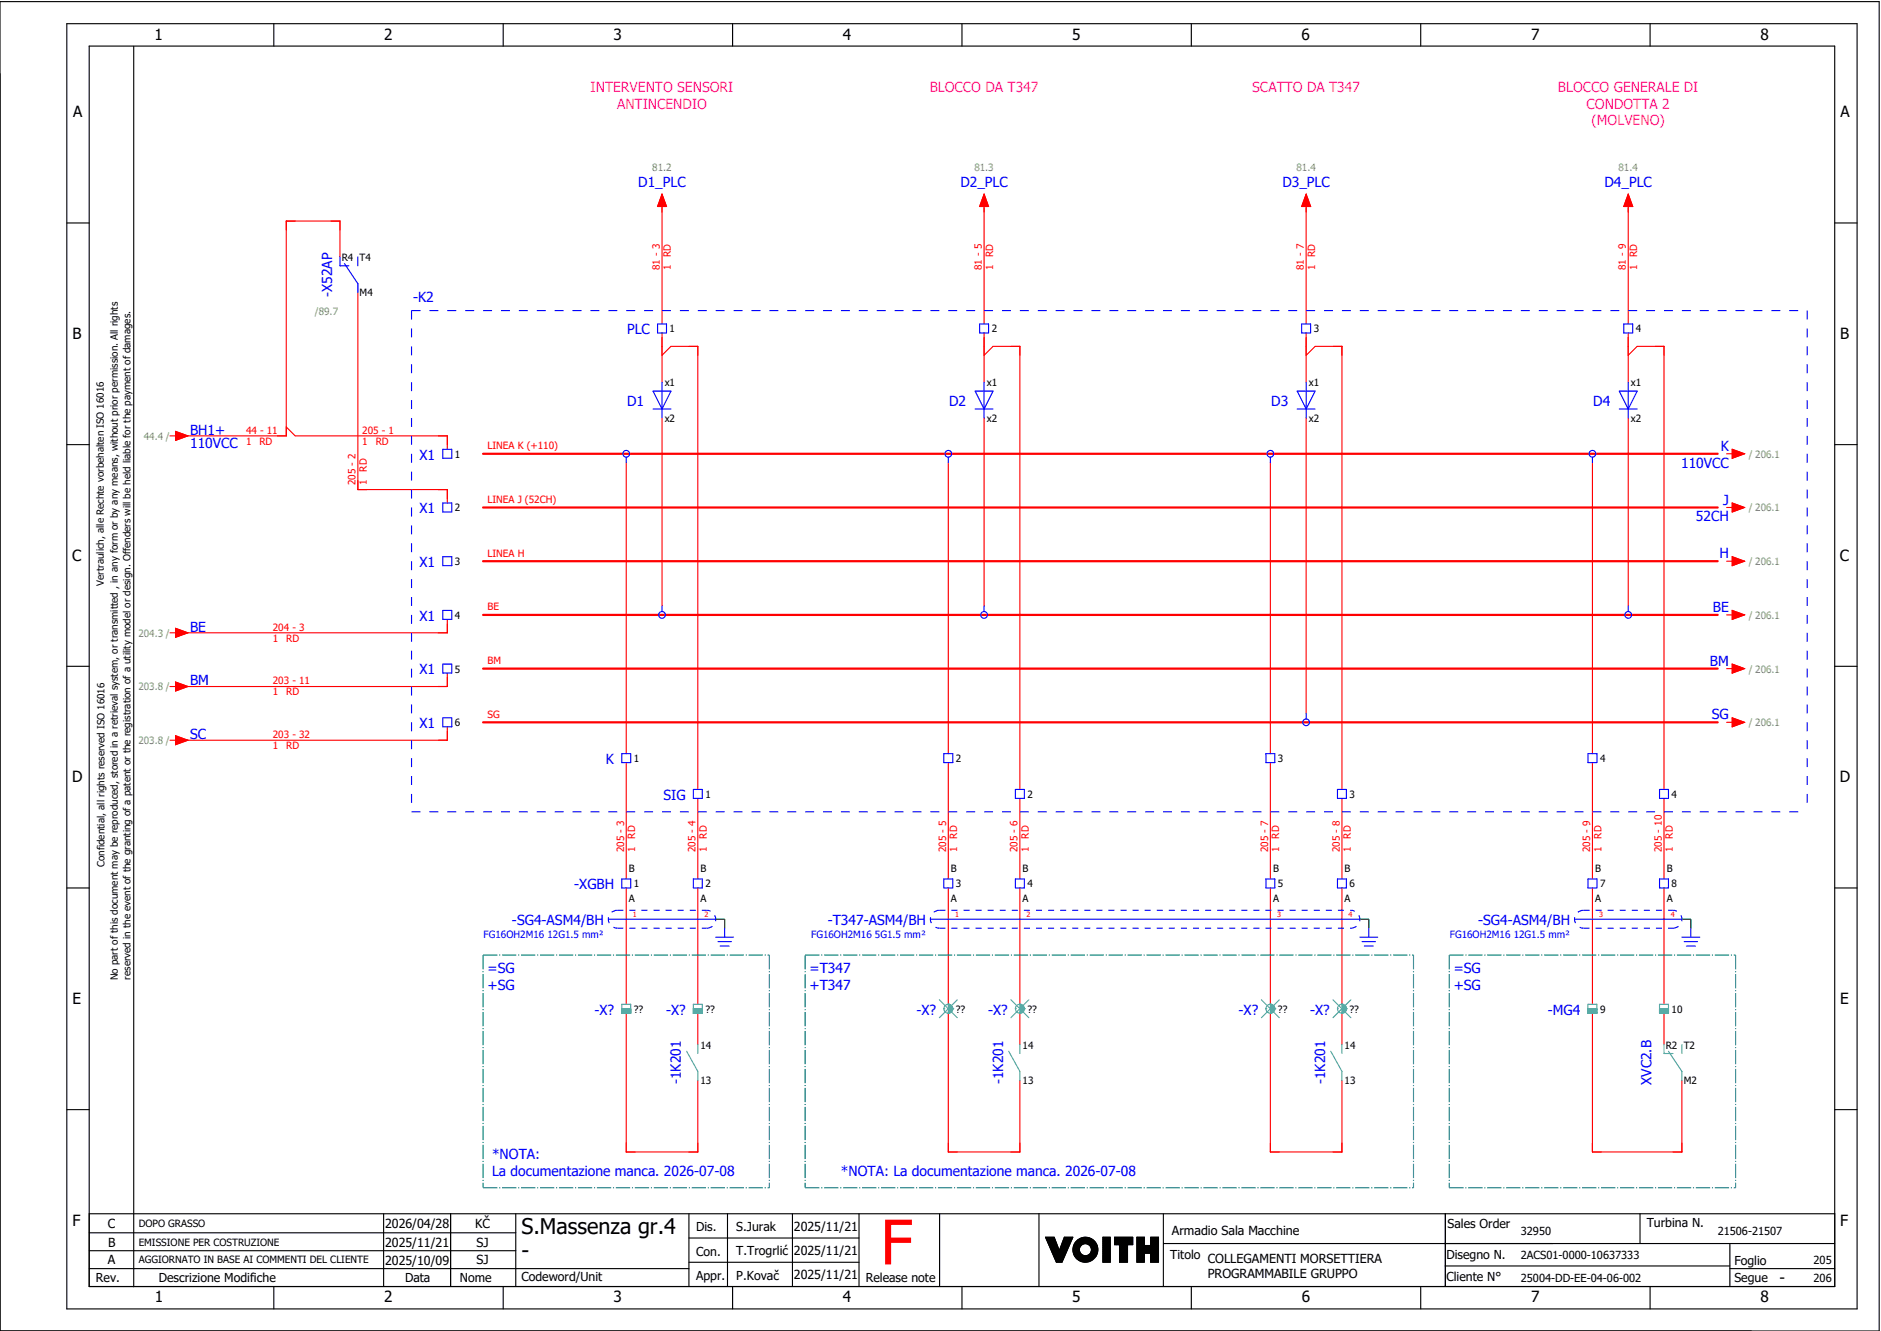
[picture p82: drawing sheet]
<svg xmlns="http://www.w3.org/2000/svg" width="421mm" height="297mm" viewBox="0 0 421 297" stroke-linecap="round" stroke-linejoin="round" font-family="sans-serif">
<defs><g id="words">
<text font-size="13.8" fill="#f00" x="196.9" y="282.5">F</text>
<g font-size="4.8">
<text x="116.6" y="275.8">S.Massenza gr.4</text>
<text x="116.6" y="281.1">-</text>
</g>
<g font-size="3.4">
<text x="34.5" y="9">1</text>
<text x="85.9" y="9">2</text>
<text x="137.1" y="9">3</text>
<text x="188.4" y="9">4</text>
<text x="239.7" y="9">5</text>
<text x="291" y="9">6</text>
<text x="342.3" y="9">7</text>
<text x="393.5" y="9">8</text>
<text x="16.3" y="26.2">A</text>
<text x="411.5" y="26.2">A</text>
<text x="16.2" y="75.8">B</text>
<text x="411.4" y="75.8">B</text>
<text x="16.1" y="125.3">C</text>
<text x="411.3" y="125.3">C</text>
<text x="16.1" y="174.8">D</text>
<text x="411.3" y="174.8">D</text>
<text x="16.2" y="224.4">E</text>
<text x="411.4" y="224.4">E</text>
<text x="16.2" y="273.9">F</text>
<text x="411.4" y="273.9">F</text>
<text x="397.8" y="286.6">-</text>
<text x="34.6" y="291">1</text>
<text x="85.9" y="291">2</text>
<text x="137.2" y="291">3</text>
<text x="188.4" y="291">4</text>
<text x="239.7" y="291">5</text>
<text x="291" y="291">6</text>
<text x="342.3" y="291">7</text>
<text x="393.6" y="291">8</text>
</g>
<g font-size="3.1" fill="#f0f">
<text x="132" y="20.5">INTERVENTO SENSORI</text>
<text x="207.8" y="20.5">BLOCCO DA T347</text>
<text x="280" y="20.5">SCATTO DA T347</text>
<text x="348.3" y="20.5">BLOCCO GENERALE DI</text>
<text x="137.9" y="24.3">ANTINCENDIO</text>
<text x="354.7" y="24.3">CONDOTTA 2</text>
<text x="355.8" y="28">(MOLVENO)</text>
</g>
<g font-size="3.1" fill="#00f">
<text x="142.7" y="41.8">D1_PLC</text>
<text x="214.7" y="41.8">D2_PLC</text>
<text x="286.7" y="41.8">D3_PLC</text>
<text x="358.7" y="41.8">D4_PLC</text>
<text x="74.2" y="66.3" transform="rotate(-90 74.2 66.3)">-X52AP</text>
<text x="92.4" y="67.5">-K2</text>
<text x="140.2" y="74.7">PLC</text>
<text x="140.2" y="90.6">D1</text>
<text x="212.2" y="90.6">D2</text>
<text x="284.2" y="90.6">D3</text>
<text x="356.2" y="90.6">D4</text>
<text x="42.5" y="97.1">BH1+</text>
<text x="42.5" y="100.1">110VCC</text>
<text x="384.7" y="100.8">K</text>
<text x="93.8" y="102.7">X1</text>
<text x="375.8" y="104.5">110VCC</text>
<text x="385.2" y="112.8">J</text>
<text x="93.8" y="114.7">X1</text>
<text x="379.1" y="116.5">52CH</text>
<text x="384.4" y="124.8">H</text>
<text x="93.8" y="126.7">X1</text>
<text x="382.9" y="136.8">BE</text>
<text x="42.5" y="141.1">BE</text>
<text x="93.8" y="138.7">X1</text>
<text x="382.3" y="148.8">BM</text>
<text x="42.5" y="153.1">BM</text>
<text x="93.8" y="150.7">X1</text>
<text x="382.7" y="160.8">SG</text>
<text x="42.5" y="165.1">SC</text>
<text x="93.8" y="162.7">X1</text>
<text x="135.5" y="170.7">K</text>
<text x="148.3" y="178.7">SIG</text>
<text x="128.4" y="198.7">-XGBH</text>
<text x="114.5" y="206.6">-SG4-ASM4/BH</text>
<text x="185.1" y="206.6">-T347-ASM4/BH</text>
<text x="330.5" y="206.6">-SG4-ASM4/BH</text>
<text x="109" y="217.5">=SG</text>
<text x="109" y="221.3">+SG</text>
<text x="181" y="217.5">=T347</text>
<text x="181" y="221.3">+T347</text>
<text x="325" y="217.5">=SG</text>
<text x="325" y="221.3">+SG</text>
<text x="132.9" y="226.7">-X?</text>
<text x="148.9" y="226.7">-X?</text>
<text x="204.9" y="226.7">-X?</text>
<text x="220.9" y="226.7">-X?</text>
<text x="276.9" y="226.7">-X?</text>
<text x="292.9" y="226.7">-X?</text>
<text x="346" y="226.7">-MG4</text>
<text x="152.2" y="242.3" transform="rotate(-90 152.2 242.3)">-1K201</text>
<text x="224.2" y="242.3" transform="rotate(-90 224.2 242.3)">-1K201</text>
<text x="296.2" y="242.3" transform="rotate(-90 296.2 242.3)">-1K201</text>
<text x="369.2" y="242.4" transform="rotate(-90 369.2 242.4)">XVC2.B</text>
<text x="110" y="259">*NOTA:</text>
<text x="110" y="262.8">La documentazione manca. 2026-07-08</text>
<text x="188" y="262.8">*NOTA: La documentazione manca. 2026-07-08</text>
</g>
<g font-size="2.8">
<text x="24.1" y="274.4">C</text>
<text x="86.1" y="274.4">2026/04/28</text>
<text x="106.2" y="274.4">KČ</text>
<text x="155.6" y="275.1">Dis.</text>
<text x="164.6" y="275.1">S.Jurak</text>
<text x="177.5" y="275">2025/11/21</text>
<text x="262" y="275.8">Armadio Sala Macchine</text>
<text x="323.6" y="274.3">Sales Order</text>
<text x="368.1" y="274.2">Turbina N.</text>
<text x="24.2" y="278.6">B</text>
<text x="86.1" y="278.6">2025/11/21</text>
<text x="106.5" y="278.6">SJ</text>
<text x="155.6" y="280.5">Con.</text>
<text x="164.6" y="280.5">T.Trogrlić</text>
<text x="177.5" y="280.4">2025/11/21</text>
<text x="261.6" y="281.3">Titolo</text>
<text x="323.4" y="281.2">Disegno N.</text>
<text x="21.4" y="286.5">Rev.</text>
<text x="24.1" y="282.5">A</text>
<text x="35.5" y="286.4">Descrizione Modifiche</text>
<text x="86.1" y="282.6">2025/10/09</text>
<text x="90.5" y="286.5">Data</text>
<text x="102.8" y="286.5">Nome</text>
<text x="106.5" y="282.5">SJ</text>
<text x="116.6" y="286.3">Codeword/Unit</text>
<text x="155.6" y="286">Appr.</text>
<text x="164.6" y="285.9">P.Kovač</text>
<text x="177.5" y="285.8">2025/11/21</text>
<text x="193.5" y="286.5">Release note</text>
<text x="270" y="282.2">COLLEGAMENTI MORSETTIERA</text>
<text x="270" y="285.5">PROGRAMMABILE GRUPPO</text>
<text x="323.4" y="286.2">Cliente N°</text>
<text x="387.7" y="286.5">Segue</text>
<text x="387.7" y="282.6">Foglio</text>
</g>
<g font-size="2.5">
<text x="340" y="275.9">32950</text>
<text x="384" y="275.9">21506-21507</text>
<text x="340" y="281.4">2ACS01-0000-10637333</text>
<text x="340" y="286.4">25004-DD-EE-04-06-002</text>
<text x="405.4" y="282.4">205</text>
<text x="405.4" y="286.4">206</text>
</g>
<g font-size="2.2" fill="#7ca552">
<text x="145.8" y="38.2">81.2</text>
<text x="217.8" y="38.2">81.3</text>
<text x="289.8" y="38.2">81.4</text>
<text x="361.8" y="38.2">81.4</text>
<text x="70.4" y="70.3">/89.7</text>
<text x="32.2" y="98.3">44.4 /</text>
<text x="391" y="102.3">/ 206.1</text>
<text x="391" y="114.3">/ 206.1</text>
<text x="391" y="126.3">/ 206.1</text>
<text x="30.9" y="142.3">204.3 /</text>
<text x="391" y="138.3">/ 206.1</text>
<text x="30.9" y="154.3">203.8 /</text>
<text x="391" y="150.3">/ 206.1</text>
<text x="30.9" y="166.3">203.8 /</text>
<text x="391" y="162.3">/ 206.1</text>
</g>
<g font-size="2.2">
<text x="76.4" y="58.3">R4 T4</text>
<text x="80.4" y="66.2">M4</text>
<text x="149.7" y="74.3">1</text>
<text x="221.7" y="74.3">2</text>
<text x="293.7" y="74.3">3</text>
<text x="365.7" y="74.3">4</text>
<text x="148.6" y="86.3">x1</text>
<text x="220.6" y="86.3">x1</text>
<text x="292.6" y="86.3">x1</text>
<text x="364.6" y="86.3">x1</text>
<text x="148.6" y="94.2">x2</text>
<text x="220.6" y="94.2">x2</text>
<text x="292.6" y="94.2">x2</text>
<text x="364.6" y="94.2">x2</text>
<text x="101.7" y="102.3">1</text>
<text x="101.7" y="114.3">2</text>
<text x="23.2" y="130.9" transform="rotate(-90 23.2 130.9)">Vertraulich, alle Rechte vorbehalten ISO 16016</text>
<text x="101.7" y="126.3">3</text>
<text x="101.7" y="138.3">4</text>
<text x="101.7" y="150.3">5</text>
<text x="101.7" y="162.3">6</text>
<text x="141.7" y="170.3">1</text>
<text x="213.7" y="170.3">2</text>
<text x="285.7" y="170.3">3</text>
<text x="357.7" y="170.3">4</text>
<text x="157.7" y="178.3">1</text>
<text x="229.7" y="178.3">2</text>
<text x="301.7" y="178.3">3</text>
<text x="373.7" y="178.3">4</text>
<text x="23.4" y="193.7" transform="rotate(-90 23.4 193.7)">Confidential, all rights reserved ISO 16016</text>
<text x="140.6" y="194.9">B</text>
<text x="156.6" y="194.9">B</text>
<text x="212.6" y="194.9">B</text>
<text x="228.6" y="194.9">B</text>
<text x="284.6" y="194.9">B</text>
<text x="300.6" y="194.9">B</text>
<text x="356.6" y="194.9">B</text>
<text x="372.6" y="194.9">B</text>
<text x="140.6" y="201.6">A</text>
<text x="141.7" y="198.3">1</text>
<text x="156.6" y="201.6">A</text>
<text x="157.7" y="198.3">2</text>
<text x="212.6" y="201.6">A</text>
<text x="213.7" y="198.3">3</text>
<text x="228.6" y="201.6">A</text>
<text x="229.7" y="198.3">4</text>
<text x="284.6" y="201.6">A</text>
<text x="285.7" y="198.3">5</text>
<text x="300.6" y="201.6">A</text>
<text x="301.7" y="198.3">6</text>
<text x="356.6" y="201.6">A</text>
<text x="357.7" y="198.3">7</text>
<text x="372.6" y="201.6">A</text>
<text x="373.7" y="198.3">8</text>
<text x="26.4" y="219" transform="rotate(-90 26.4 219)">No part of this document may be reproduced, stored in a retrieval system, or transmitted , in any form or by any means, without prior permission. All rights</text>
<text x="29.2" y="218.9" transform="rotate(-90 29.2 218.9)">reserved in the event of the granting of a patent or the registration of a utility model or design. Offenders will be held liable for the payment of damages.</text>
<text x="141.7" y="226.3">??</text>
<text x="157.7" y="226.3">??</text>
<text x="213.7" y="226.3">??</text>
<text x="229.7" y="226.3">??</text>
<text x="285.7" y="226.3">??</text>
<text x="301.7" y="226.3">??</text>
<text x="357.7" y="226.3">9</text>
<text x="373.7" y="226.3">10</text>
<text x="156.6" y="234.3">14</text>
<text x="228.6" y="234.3">14</text>
<text x="300.6" y="234.3">14</text>
<text x="372.4" y="234.3">R2 T2</text>
<text x="156.6" y="242.2">13</text>
<text x="228.6" y="242.2">13</text>
<text x="300.6" y="242.2">13</text>
<text x="376.4" y="242.2">M2</text>
<text x="31" y="274.2">DOPO GRASSO</text>
<text x="31" y="278.3">EMISSIONE PER COSTRUZIONE</text>
<text x="31" y="282.3">AGGIORNATO IN BASE AI COMMENTI DEL CLIENTE</text>
</g>
<g font-size="2.2" fill="#f00">
<text x="150" y="57.4" transform="rotate(-90 150 57.4)">RD</text>
<text x="222" y="57.4" transform="rotate(-90 222 57.4)">RD</text>
<text x="294" y="57.4" transform="rotate(-90 294 57.4)">RD</text>
<text x="366" y="57.4" transform="rotate(-90 366 57.4)">RD</text>
<text x="147.5" y="60.4" transform="rotate(-90 147.5 60.4)">81 - 3</text>
<text x="150" y="60.4" transform="rotate(-90 150 60.4)">1</text>
<text x="219.5" y="60.4" transform="rotate(-90 219.5 60.4)">81 - 5</text>
<text x="222" y="60.4" transform="rotate(-90 222 60.4)">1</text>
<text x="291.5" y="60.4" transform="rotate(-90 291.5 60.4)">81 - 7</text>
<text x="294" y="60.4" transform="rotate(-90 294 60.4)">1</text>
<text x="363.5" y="60.4" transform="rotate(-90 363.5 60.4)">81 - 9</text>
<text x="366" y="60.4" transform="rotate(-90 366 60.4)">1</text>
<text x="55" y="96.9">44 - 11</text>
<text x="55" y="99.4">1</text>
<text x="58" y="99.4">RD</text>
<text x="81" y="96.9">205 - 1</text>
<text x="81" y="99.4">1</text>
<text x="84" y="99.4">RD</text>
<text x="109" y="100.4">LINEA K (+110)</text>
<text x="82" y="105.4" transform="rotate(-90 82 105.4)">RD</text>
<text x="79.5" y="108.4" transform="rotate(-90 79.5 108.4)">205 - 2</text>
<text x="82" y="108.4" transform="rotate(-90 82 108.4)">1</text>
<text x="109" y="112.4">LINEA J (52CH)</text>
<text x="109" y="124.4">LINEA H</text>
<text x="109" y="136.4">BE</text>
<text x="61" y="140.9">204 - 3</text>
<text x="61" y="143.4">1</text>
<text x="64" y="143.4">RD</text>
<text x="109" y="148.4">BM</text>
<text x="61" y="152.9">203 - 11</text>
<text x="61" y="155.4">1</text>
<text x="64" y="155.4">RD</text>
<text x="109" y="160.4">SG</text>
<text x="61" y="164.9">203 - 32</text>
<text x="61" y="167.4">1</text>
<text x="64" y="167.4">RD</text>
<text x="139.5" y="190.4" transform="rotate(-90 139.5 190.4)">205 - 3</text>
<text x="142" y="190.4" transform="rotate(-90 142 190.4)">1</text>
<text x="142" y="187.4" transform="rotate(-90 142 187.4)">RD</text>
<text x="155.5" y="190.4" transform="rotate(-90 155.5 190.4)">205 - 4</text>
<text x="158" y="190.4" transform="rotate(-90 158 190.4)">1</text>
<text x="158" y="187.4" transform="rotate(-90 158 187.4)">RD</text>
<text x="211.5" y="190.4" transform="rotate(-90 211.5 190.4)">205 - 5</text>
<text x="214" y="190.4" transform="rotate(-90 214 190.4)">1</text>
<text x="214" y="187.4" transform="rotate(-90 214 187.4)">RD</text>
<text x="227.5" y="190.4" transform="rotate(-90 227.5 190.4)">205 - 6</text>
<text x="230" y="190.4" transform="rotate(-90 230 190.4)">1</text>
<text x="230" y="187.4" transform="rotate(-90 230 187.4)">RD</text>
<text x="283.5" y="190.4" transform="rotate(-90 283.5 190.4)">205 - 7</text>
<text x="286" y="190.4" transform="rotate(-90 286 190.4)">1</text>
<text x="286" y="187.4" transform="rotate(-90 286 187.4)">RD</text>
<text x="299.5" y="190.4" transform="rotate(-90 299.5 190.4)">205 - 8</text>
<text x="302" y="190.4" transform="rotate(-90 302 190.4)">1</text>
<text x="302" y="187.4" transform="rotate(-90 302 187.4)">RD</text>
<text x="355.5" y="190.4" transform="rotate(-90 355.5 190.4)">205 - 9</text>
<text x="358" y="190.4" transform="rotate(-90 358 190.4)">1</text>
<text x="358" y="187.4" transform="rotate(-90 358 187.4)">RD</text>
<text x="371.5" y="190.4" transform="rotate(-90 371.5 190.4)">205 - 10</text>
<text x="374" y="190.4" transform="rotate(-90 374 190.4)">1</text>
<text x="374" y="187.4" transform="rotate(-90 374 187.4)">RD</text>
</g>
<g font-size="2.2" fill="#00f">
<text x="108.1" y="209.5">FG16OH2M16 12G1.5 mm²</text>
<text x="181.3" y="209.5">FG16OH2M16 5G1.5 mm²</text>
<text x="324.1" y="209.5">FG16OH2M16 12G1.5 mm²</text>
</g>
<g font-size="1.6" fill="#f00">
<text x="141.5" y="204.9">1</text>
<text x="157.5" y="204.9">2</text>
<text x="213.5" y="204.9">1</text>
<text x="229.5" y="204.9">2</text>
<text x="285.5" y="204.9">3</text>
<text x="301.5" y="204.9">4</text>
<text x="357.5" y="204.9">3</text>
<text x="373.5" y="204.9">4</text>
</g>
</g></defs>
<g fill="none" stroke="#000" stroke-width=".25">
<path d="M0 .4h420.1v297h-420.1zM14.9 5.3h400.3v287.2h-400.3zM19.9 10.3h390.3v277.2h-390.3zM29.9 10.4v277.1M61.2 5.3v5M112.5 5.3v5M163.8 5.3v5M215.1 5.3v5M266.3 5.3v5M317.6 5.3v5M368.9 5.3v5M14.9 49.8h5"/>
<path d="M410.2 49.8h5M14.9 99.3h5M410.2 99.3h5M14.9 148.9h5M410.2 148.9h5M14.9 198.4h5M410.2 198.4h5M14.9 247.9h5M410.2 247.9h5M19.9 271.2h390.3M19.9 279.5h95.4M19.9 275.4h95.4"/>
<path d="M85.8 271.2v16.3M100.7 271.2v16.3M115.3 271.2v16.3M154 271.2v16.3M154 276.6h38M162.6 271.2v16.3M177.2 271.2v16.3M192 271.2v16.3M210.1 271.2v16.3M232.3 271.1v16.3M233.7 276.4h2l1.1 3 1.1-3h1.9l-2.4 5.6h-1.2zM233.8 276.4l-.1 .1"/>
<path d="M233.9 276.4l-.1 .2M234.1 276.4l-.3 .3M234.2 276.4l-.3 .4M234.4 276.4l-.5 .5M234.5 276.4l-.5 .6M234.7 276.4l-.7 .7M234.8 276.4l-.7 .8M235 276.4l-.9 .9M235.1 276.4l-.9 1M235.3 276.4l-1.1 1.1M235.4 276.4l-1.2 1.2M235.6 276.4l-1.3 1.3"/>
<path d="M235.7 276.5l-1.4 1.3M235.7 276.6l-1.3 1.3M235.8 276.7l-1.4 1.3M235.8 276.8l-1.3 1.3M235.9 276.9l-1.4 1.4M235.9 277l-1.3 1.4M235.9 277.1l-1.3 1.4M236 277.3l-1.3 1.3M236 277.4l-1.3 1.3M236.1 277.5l-1.3 1.3M236.1 277.6l-1.3 1.3M236.1 277.7l-1.3 1.3"/>
<path d="M236.2 277.8l-1.3 1.3M236.2 277.9l-1.3 1.3M236.3 278l-1.3 1.3M236.3 278.1l-1.3 1.3M236.3 278.2l-1.2 1.3M236.4 278.3l-1.3 1.3M236.4 278.4l-1.2 1.3M236.5 278.6l-1.3 1.2M236.5 278.7l-1.2 1.2M236.6 278.8l-1.3 1.2M236.6 278.9l-1.3 1.2M236.6 279l-1.2 1.2"/>
<path d="M236.7 279.1l-1.3 1.2M236.7 279.2l-1.2 1.3M236.8 279.3l-1.3 1.3M238 276.4l-.1 .1M238.1 276.4l-.3 .4M238.3 276.4l-.6 .6M238.4 279.8l-2.2 2.2M238.4 276.4l-.8 .8M238.5 279.5l-2.4 2.4M238.6 276.4l-1.1 1.1M238.6 279.3l-2.5 2.5M238.7 279l-2.7 2.7"/>
<path d="M238.7 276.4l-1.2 1.3M238.8 278.7l-2.8 2.9M238.9 276.4l-1.5 1.6M239 278.5l-3.1 3M239 276.4l-1.7 1.8M239.1 278.2l-3.2 3.2M239.2 276.4l-2 2.1M239.2 277.9l-3.4 3.4M239.3 277.7l-3.5 3.5M239.3 276.4l-2.2 2.3M239.4 277.4l-3.6 3.7M239.5 276.4l-2.5 2.5"/>
<path d="M239.5 277.1l-3.8 3.9M239.6 276.4l-2.7 2.8M239.7 276.9l-4 4M239.8 276.6l-4.2 4.2M239.8 276.4l-4.2 4.3M241.1 276.9l-.8 .8M241.3 279.3l-1.2 1.1M241.3 279.1l-1.2 1.2M241.3 279.4l-1.1 1.1M241.3 278.9l-1.3 1.3M241.3 279.5l-1.1 1.1M241.4 279.7l-1.1 1"/>
<path d="M241.4 278.7l-1.4 1.4M241.4 279.8l-1 1M241.4 276.7l-1.3 1.3M241.5 279.9l-1.1 1M241.5 280l-1 1M241.7 276.6l-1.7 1.7M241.9 276.5l-1.9 2M242.1 276.5l-2.2 2.2M242.3 276.5l-2.4 2.4M242.5 276.4l-2.6 2.6M242.6 276.4l-2.7 2.8M242.8 276.4l-2.9 3"/>
<path d="M242.9 276.5l-3 3M243 276.5l-3.1 3.1M243.2 276.5l-3.3 3.3M243.3 276.5l-3.4 3.4M243.4 276.6l-3.4 3.4M243.5 276.6l-1.4 1.4M243.6 276.6l-1.3 1.3M243.7 276.7l-1.2 1.2M243.9 276.7l-1.2 1.2M244 276.8l-1.2 1.1M244 276.8l-1.1 1.1M244.1 276.9l-1 1.1"/>
<path d="M244.2 276.9l-1 1.1M244.3 277l-1 1M244.4 277.1l-1 1M244.5 277.1l-1 1.1M244.6 277.2l-1.1 1M244.6 277.3l-1 1M244.7 277.4l-1 1M244.8 277.4l-1 1.1M244.8 277.5l-1 1.1M244.9 277.6l-1 1.1M245 277.7l-1.1 1.1M245 277.8l-1.1 1.1"/>
<path d="M245.1 277.9l-1.1 1.1M245.1 278l-1.1 1.1M245.2 278.1l-1.2 1.2M245.2 278.2l-1.2 1.3M245.3 278.3l-1.4 1.4M245.3 278.4l-1.5 1.5M245.3 278.5l-3.4 3.4M245.4 279.9l-2.1 2M245.4 278.7l-3.3 3.3M245.4 279.7l-2.3 2.3M245.4 278.8l-3.2 3.2M245.4 278.9l-3.1 3.1"/>
<path d="M245.4 279.5l-2.5 2.5M245.4 279.1l-2.9 2.9M245.4 279.4l-2.6 2.6M245.4 279.2l-2.8 2.8M246.6 276.4h1.6v5.6h-1.6zM246.6 276.4v.1M246.8 276.4l-.2 .3M246.9 276.4l-.3 .4M247.1 276.4l-.5 .6M247.2 276.4l-.6 .7M247.4 276.4l-.8 .9M247.5 276.4l-.9 1"/>
<path d="M247.7 276.4l-1.1 1.2M247.8 276.4l-1.2 1.3M248 276.4l-1.4 1.5M248.1 276.4l-1.5 1.6M248.2 280l-1.6 1.6M248.2 279.8l-1.6 1.7M248.2 279.7l-1.6 1.6M248.2 279.5l-1.6 1.7M248.2 279.4l-1.6 1.6M248.2 277.4l-1.6 1.7M248.2 277.3l-1.6 1.6M248.2 277.1l-1.6 1.7"/>
<path d="M248.2 277l-1.6 1.6M248.2 276.8l-1.6 1.7M248.2 276.7l-1.6 1.6M248.2 276.5l-1.6 1.7M248.2 278l-1.6 1.7M248.2 277.9l-1.6 1.6M248.2 277.7l-1.6 1.7M248.2 277.6l-1.6 1.6M248.2 279.1l-1.6 1.6M248.2 278.9l-1.6 1.7M248.2 278.8l-1.6 1.6M248.2 278.6l-1.6 1.7"/>
<path d="M248.2 278.5l-1.6 1.6M248.2 278.3l-1.6 1.7M248.2 278.2l-1.6 1.6M248.2 279.2l-1.6 1.7M249.2 276.4v.1M249.4 276.4l-.2 .2M249.5 276.4l-.3 .4M249.7 276.4l-.5 .5M249.8 276.4l-.6 .7M250 276.4l-.8 .8M250.1 276.4l-.9 1M250.3 278.1h-1.1v-1.7h4v1.7h-1.1v3.9h-1.8"/>
<path d="M250.3 278.1v3.9M250.3 276.4l-1.1 1.2M250.4 276.4l-1.2 1.3M250.6 276.4l-1.4 1.5M250.7 276.4l-1.5 1.6M250.9 276.4l-1.7 1.7M251 276.4l-1.6 1.7M251.2 276.4l-1.7 1.7M251.3 276.4l-1.6 1.7M251.5 276.4l-1.7 1.7M251.6 276.4l-1.6 1.7M251.8 276.4l-1.7 1.7"/>
<path d="M251.9 276.4l-1.6 1.7M252.1 279.9l-1.8 1.8M252.1 279.8l-1.8 1.8M252.1 278.6l-1.8 1.8M252.1 278.4l-1.8 1.8M252.1 278.3l-1.8 1.8M252.1 279.2l-1.8 1.8M252.1 279l-1.8 1.8M252.1 278.9l-1.8 1.8M252.1 278.7l-1.8 1.8M252.1 279.3l-1.8 1.8M252.1 279.6l-1.8 1.8"/>
<path d="M252.1 279.5l-1.8 1.8M252.1 276.4l-1.8 1.9M252.2 276.4l-1.9 2M252.4 276.4l-2.1 2.2M252.5 276.4l-2.2 2.3M252.7 276.4l-2.4 2.5M252.8 276.4l-2.5 2.6M253 276.4l-2.7 2.8M253.1 276.4l-2.8 2.9M253.2 277.4l-.7 .7M253.2 276.7l-2.9 2.9M253.2 276.5l-2.9 3"/>
<path d="M253.2 277.3l-.8 .8M253.2 277.1l-1 1M253.2 277l-2.9 2.9M253.2 276.8l-2.9 3M253.2 278l-.1 .1M253.2 277.9l-.2 .2M253.2 277.7l-.4 .4M253.2 277.6l-.5 .5M254.2 276.4v.1M254.3 276.4l-.1 .2M254.5 276.4l-.3 .4M254.6 276.4l-.4 .5"/>
<path d="M254.8 276.4l-.6 .7M254.9 276.4l-.7 .8M255.1 276.4l-.9 1M255.2 276.4l-1 1.1M255.4 276.4l-1.2 1.3M255.5 276.4l-1.3 1.4M255.7 276.4l-1.5 1.6M255.8 277.5l-1.6 1.7M255.8 277.4l-1.6 1.6M255.8 277.2l-1.6 1.7M255.8 277.1l-1.6 1.6M255.8 276.9l-1.6 1.7"/>
<path d="M255.8 276.8l-1.6 1.6M255.8 276.6l-1.6 1.7M255.8 276.5l-1.6 1.6M255.8 276.4v1.9M255.8 276.4h-1.6v5.6h1.6v-2h1.4M255.8 278.3h1.4v-1.9h1.8v5.6h-1.8v-2M255.8 278l-1.6 1.6M255.8 277.8l-1.6 1.7M255.8 277.7l-1.6 1.6M255.8 278.3l-1.6 1.6M255.8 278.1l-1.6 1.7M255.9 278.3l-1.7 1.8"/>
<path d="M256.1 278.3l-1.9 1.9M256.2 278.3l-2 2.1M256.4 278.3l-2.2 2.2M256.5 278.3l-2.3 2.4M256.7 278.3l-2.5 2.5M256.8 278.3l-2.6 2.7M257 278.3l-2.8 2.8M257.1 278.3l-2.9 3M257.3 276.4l-.1 .2M257.5 276.4l-.3 .3M257.6 276.4l-.4 .5M257.8 276.4l-.6 .6"/>
<path d="M257.9 276.4l-.7 .8M258.1 276.4l-.9 .9M258.2 276.4l-1 1.1M258.4 276.4l-1.2 1.2M258.5 276.4l-1.3 1.4M258.7 276.4l-1.5 1.5M258.8 276.4l-1.6 1.7M259 276.5l-1.8 1.7M259 277.5l-2.5 2.5M259 277.4l-2.7 2.6M259 277.1l-3 2.9M259 276.9l-3.1 3.1"/>
<path d="M259 277.2l-2.8 2.8M259 276.8l-4.8 4.8M259 276.6l-4.8 4.8M259 279l-1.8 1.8M259 278.9l-1.8 1.7M259 278.7l-1.8 1.8M259 278.6l-1.8 1.7M259 278.4l-1.8 1.8M259 278.3l-1.8 1.7M259 278.1l-1.9 1.9M259 278l-2.1 2M259 277.8l-2.2 2.2"/>
<path d="M259 277.7l-2.4 2.3M259 279.3l-1.8 1.8M259 279.2l-1.8 1.7M259 279.9l-1.8 1.8M259 279.8l-1.8 1.7M259 279.6l-1.8 1.8M259 279.5l-1.8 1.7M260.1 271.2v16.3M260.1 277.9h150.1M323.1 271.2v16.3M366.6 271.2v6.7M386.7 277.9v9.6"/>
<path d="M19.9 283.5h134.1M61.2 287.5v5M112.5 287.5v5M154 282h38M163.8 287.5v5M215.1 287.5v5M237.5 281.9l-.1 .1M237.6 281.7l-.4 .3M237.7 281.4l-.6 .6M237.8 281.1l-.9 .9M237.9 280.9l-1.1 1.1M238 280.6l-1.4 1.4"/>
<path d="M238.2 280.3l-1.7 1.7M238.3 280.1l-2 1.9M241.6 280l-1 1.1M241.6 280.1l-1 1M241.7 280.2l-1 1M241.8 280.3l-1 1M241.9 280.3l-1 1.1M242 280.4l-1.1 1M242.1 280.4l-1.1 1.1M242.2 280.5l-1.1 1.1M242.3 280.5l-1.1 1.1M242.4 280.6l-1.1 1.1"/>
<path d="M242.6 280.6l-1.2 1.1M242.7 280.6l-1.2 1.2M242.9 280.6l-1.3 1.2M243.1 280.5l-1.4 1.4M243.3 280.4l-1.5 1.5M245.1 280.6l-1.1 1M245.2 280.3l-1.5 1.5M245.3 280.1l-1.8 1.8M248.2 281.3l-.7 .7M248.2 281.2l-.8 .8M248.2 281l-1 1M248.2 281.5l-.5 .5"/>
<path d="M248.2 281.9l-.1 .1M248.2 281.8l-.2 .2M248.2 281.6l-.4 .4M248.2 280.9l-1.1 1.1M248.2 280.7l-1.3 1.3M248.2 280.6l-1.4 1.4M248.2 280.4l-1.6 1.6M248.2 280.3l-1.6 1.6M248.2 280.1l-1.6 1.7M252.1 281.3l-.8 .7M252.1 281.1l-.9 .9M252.1 281l-1.1 1"/>
<path d="M252.1 280.8l-1.2 1.2M252.1 280.7l-1.4 1.3M252.1 280.5l-1.5 1.5M252.1 280.4l-1.7 1.6M252.1 280.2l-1.8 1.8M252.1 281.4l-.6 .6M252.1 281.9l-.2 .1M252.1 281.7l-.3 .3M252.1 281.6l-.5 .4M252.1 280.1l-1.8 1.8M255.8 280.7l-1.3 1.3M255.8 280.5l-1.5 1.5"/>
<path d="M255.8 280.2l-1.6 1.7M255.8 280.1l-1.6 1.6M255.8 280.4l-1.6 1.6M255.8 281.9l-.1 .1M255.8 281.7l-.3 .3M255.8 281.6l-.4 .4M255.8 281.4l-.6 .6M255.8 281.3l-.7 .7M255.8 281.1l-.9 .9M255.8 281l-1 1M255.8 280.8l-1.2 1.2M259 281.9l-.2 .1"/>
<path d="M259 281.7l-.3 .3M259 281.6l-.5 .4M259 281.4l-.6 .6M259 281.3l-.8 .7M259 281.1l-.9 .9M259 281l-1.1 1M259 280.8l-1.2 1.2M259 280.7l-1.4 1.3M259 280.5l-1.5 1.5M259 280.4l-1.7 1.6M259 280.2l-1.8 1.8M259 280.1l-1.8 1.7"/>
<path d="M266.3 287.5v5M317.6 287.5v5M323.1 282.9h63.6M368.9 287.5v5M386.7 283.5h23.5"/>
<circle cx="242.6" cy="279.2" r="1.35"/>
<circle cx="242.6" cy="279.2" r="2.79"/>
</g>
<g fill="none" stroke="#f00" stroke-width=".25">
<path d="M76 57.4v-8h-12v48h-24M148 46.1v26.3M148 43.4l1 2.7h-2zM220 46.1v26.3M220 43.4l1 2.7h-2zM292 46.1v26.3M292 43.4l1 2.7h-2zM364 46.1v26.3M364 43.4l1 2.7h-2zM80 65.4v44h20v3M148 74.4v11M148 79.4l2-2h6v99"/>
<path d="M220 79.4l2-2h6v99M220 74.4v11M292 79.4l2-2h6v99M292 74.4v11M364 79.4l2-2h6v99M364 74.4v11M38 97.4h1.3M39.3 96.4l2.7 1-2.7 1zM64 95.4l2 2h34v3M148 93.4v42M220 93.4v42M292 93.4v66"/>
<path d="M364 93.4v42M140 103.4v65M212 103.4v65M284 103.4v65M356 103.4v65M386 101.4h1.3M386 113.4h1.3M387.3 100.4l2.7 1-2.7 1zM387.3 112.4l2.7 1-2.7 1zM100 138.4v3h-60M386 137.4h1.3M386 125.4h1.3"/>
<path d="M387.3 136.4l2.7 1-2.7 1zM387.3 124.4l2.7 1-2.7 1zM38 141.4h1.3M38 153.4h1.3M39.3 140.4l2.7 1-2.7 1zM39.3 152.4l2.7 1-2.7 1zM100 150.4v3h-60M386 149.4h1.3M387.3 148.4l2.7 1-2.7 1zM38 165.4h1.3M39.3 164.4l2.7 1-2.7 1zM100 162.4v3h-60"/>
<path d="M140 170.4v26M156 178.4v18M212 170.4v26M228 178.4v18M284 170.4v26M300 178.4v18M356 170.4v26M372 178.4v18M386 161.4h1.3M387.3 160.4l2.7 1-2.7 1zM140 198.4v26M156 198.4v26"/>
<path d="M212 198.4v26M228 198.4v26M284 198.4v26M300 198.4v26M356 198.4v26M372 198.4v26M140 226.4v31h16v-16M156 226.4v7M212 226.4v31h16v-16M228 226.4v7M284 226.4v31h16v-16M300 226.4v7"/>
<path d="M356 226.4v31h20v-16M372 226.4v7"/>
</g>
<path d="M108 101.4h276M108 113.4h276M108 125.4h276M108 137.4h276M108 149.4h276M108 161.4h276" fill="none" stroke="#f00" stroke-width=".5"/>
<path d="M160 205.4h2M162 205.4v2M304 205.4h2M306 205.4v2M376 205.4h2M378 205.4v2" fill="none" stroke="#00be00" stroke-width=".25" stroke-dasharray="3.2 .4 .3 .4" stroke-linecap="butt"/>
<g fill="none" stroke="#00f" stroke-width=".25">
<path d="M76 57.4v2h2M77 58.9l3 4.5v2M80 57.4v2M147 72.4h2v2h-2zM219 72.4h2v2h-2zM291 72.4h2v2h-2zM363 72.4h2v2h-2zM146 87.4h4l-2 4zM146 91.4h4M148 85.4v8M218 91.4h4M218 87.4h4l-2 4z"/>
<path d="M220 85.4v8M290 91.4h4M290 87.4h4l-2 4zM292 85.4v8M362 91.4h4M362 87.4h4l-2 4zM364 85.4v8M99 100.4h2v2h-2zM99 112.4h2v2h-2zM140 102.1v1.3M212 102.1v1.3M284 102.1v1.3"/>
<path d="M356 102.1v1.3M99 124.4h2v2h-2zM99 136.4h2v2h-2zM148 135.4v1.2M220 135.4v1.2M364 135.4v1.2M99 148.4h2v2h-2zM292 159.4v1.2M99 160.4h2v2h-2zM139 168.4h2v2h-2zM155 176.4h2v2h-2zM211 168.4h2v2h-2z"/>
<path d="M227 176.4h2v2h-2zM283 168.4h2v2h-2zM299 176.4h2v2h-2zM355 168.4h2v2h-2zM371 176.4h2v2h-2zM139 196.4h2v2h-2zM155 196.4h2v2h-2zM211 196.4h2v2h-2zM227 196.4h2v2h-2zM283 196.4h2v2h-2zM299 196.4h2v2h-2zM355 196.4h2v2h-2z"/>
<path d="M371 196.4h2v2h-2zM136 205.4h24M160 209.4h4M160.5 210.4h3M161 211.4h2M162 207.4v2M208 205.4h96M304 209.4h4M304.5 210.4h3M305 211.4h2M306 207.4v2M352 205.4h24"/>
<path d="M376 209.4h4M376.5 210.4h3M377 211.4h2M378 207.4v2"/>
<circle cx="140" cy="101.4" r=".75"/>
<circle cx="212" cy="101.4" r=".75"/>
<circle cx="284" cy="101.4" r=".75"/>
<circle cx="356" cy="101.4" r=".75"/>
<circle cx="148" cy="137.4" r=".75"/>
<circle cx="220" cy="137.4" r=".75"/>
<circle cx="364" cy="137.4" r=".75"/>
<circle cx="292" cy="161.4" r=".75"/>
</g>
<path d="M92 69.4h312M92 69.4v112M404 69.4v112M92 181.4h312" fill="none" stroke="#00f" stroke-width=".25" stroke-dasharray="2 2" stroke-linecap="butt"/>
<path d="M108 213.4h64M108 213.4v52M172 213.4v52M180 213.4h136M180 213.4v52M316 213.4v52M324 213.4h64M324 213.4v52M388 213.4v52M108 265.4h64M180 265.4h136M324 265.4h64" fill="none" stroke="#007f7f" stroke-width=".25" stroke-dasharray="3.2 .4 .3 .4" stroke-linecap="butt"/>
<g fill="none" stroke="#52a5a5" stroke-width=".25">
<path d="M139 224.4h2v2h-2zM139 225.4h2M153.5 234.9l2.5 4.5v2M155 224.4h2v2h-2zM155 225.4h2M156 233.4v2M210 223.4l4 4M211 225.4h.1M211 225.4a1 1 0 0 0 1 1M212 226.4h.1M212 224.4a1 1 0 0 1 1 1M212 224.4h.1"/>
<path d="M212 224.4a1 1 0 0 0-1 1M213 225.4a1 1 0 0 1-1 1M213 225.4h.1M214 223.4l-4 4M225.5 234.9l2.5 4.5v2M226 223.4l4 4M227 225.4h.1M227 225.4a1 1 0 0 0 1 1M228 226.4h.1M228 224.4a1 1 0 0 1 1 1M228 224.4h.1M228 224.4a1 1 0 0 0-1 1"/>
<path d="M228 233.4v2M229 225.4a1 1 0 0 1-1 1M229 225.4h.1M230 223.4l-4 4M282 223.4l4 4M283 225.4h.1M283 225.4a1 1 0 0 0 1 1M284 226.4h.1M284 224.4a1 1 0 0 1 1 1M284 224.4h.1M284 224.4a1 1 0 0 0-1 1M285 225.4a1 1 0 0 1-1 1"/>
<path d="M285 225.4h.1M286 223.4l-4 4M297.5 234.9l2.5 4.5v2M298 223.4l4 4M299 225.4h.1M299 225.4a1 1 0 0 0 1 1M300 226.4h.1M300 224.4a1 1 0 0 1 1 1M300 224.4h.1M300 224.4a1 1 0 0 0-1 1M300 233.4v2M301 225.4a1 1 0 0 1-1 1"/>
<path d="M301 225.4h.1M302 223.4l-4 4M355 224.4h2v2h-2zM355 225.4h2M371 224.4h2v2h-2zM371 225.4h2M372 233.4v2h2M373 234.9l3 4.5v2M376 233.4v2"/>
</g>
<g fill="#52a5a5" stroke="#52a5a5" stroke-width=".22">
<path d="M139 225.4h2v1h-2z"/>
<path d="M155 225.4h2v1h-2z"/>
<path d="M371 225.4h2v1h-2z"/>
<path d="M355 225.4h2v1h-2z"/>
</g>
<g fill="#52a5a5" stroke="#52a5a5" stroke-width=".25">
<path d="M212 224.4a1 1 0 0 1 1 1 1 1 0 0 1-1 1z"/>
<path d="M228 224.4a1 1 0 0 1 1 1 1 1 0 0 1-1 1z"/>
<path d="M300 224.4a1 1 0 0 1 1 1 1 1 0 0 1-1 1z"/>
<path d="M284 224.4a1 1 0 0 1 1 1 1 1 0 0 1-1 1z"/>
</g>
<path d="M138 207.4h20M138 203.4h20M138 203.4a2 2 0 0 0-2 2 2 2 0 0 0 2 2M158 207.4a2 2 0 0 0 2-2 2 2 0 0 0-2-2M210 207.4h92M210 203.4h92M210 203.4a2 2 0 0 0-2 2 2 2 0 0 0 2 2M302 207.4a2 2 0 0 0 2-2 2 2 0 0 0-2-2M354 207.4h20M354 203.4h20M354 203.4a2 2 0 0 0-2 2 2 2 0 0 0 2 2M374 207.4a2 2 0 0 0 2-2 2 2 0 0 0-2-2" fill="none" stroke="#00f" stroke-width=".25" stroke-dasharray="1.4 1.4" stroke-linecap="butt"/>
<g fill="#f00" stroke="#f00" stroke-width=".22">
<path d="M39.3 96.4l2.7 1-2.7 1z"/>
<path d="M148 43.4l1 2.7h-2z"/>
<path d="M220 43.4l1 2.7h-2z"/>
<path d="M292 43.4l1 2.7h-2z"/>
<path d="M364 43.4l1 2.7h-2z"/>
<path d="M387.3 136.4l2.7 1-2.7 1z"/>
<path d="M387.3 148.4l2.7 1-2.7 1z"/>
<path d="M387.3 160.4l2.7 1-2.7 1z"/>
<path d="M39.3 140.4l2.7 1-2.7 1z"/>
<path d="M39.3 152.4l2.7 1-2.7 1z"/>
<path d="M39.3 164.4l2.7 1-2.7 1z"/>
<path d="M387.3 100.4l2.7 1-2.7 1z"/>
<path d="M387.3 112.4l2.7 1-2.7 1z"/>
<path d="M387.3 124.4l2.7 1-2.7 1z"/>
</g>
<use href="#words"/>
</svg>
